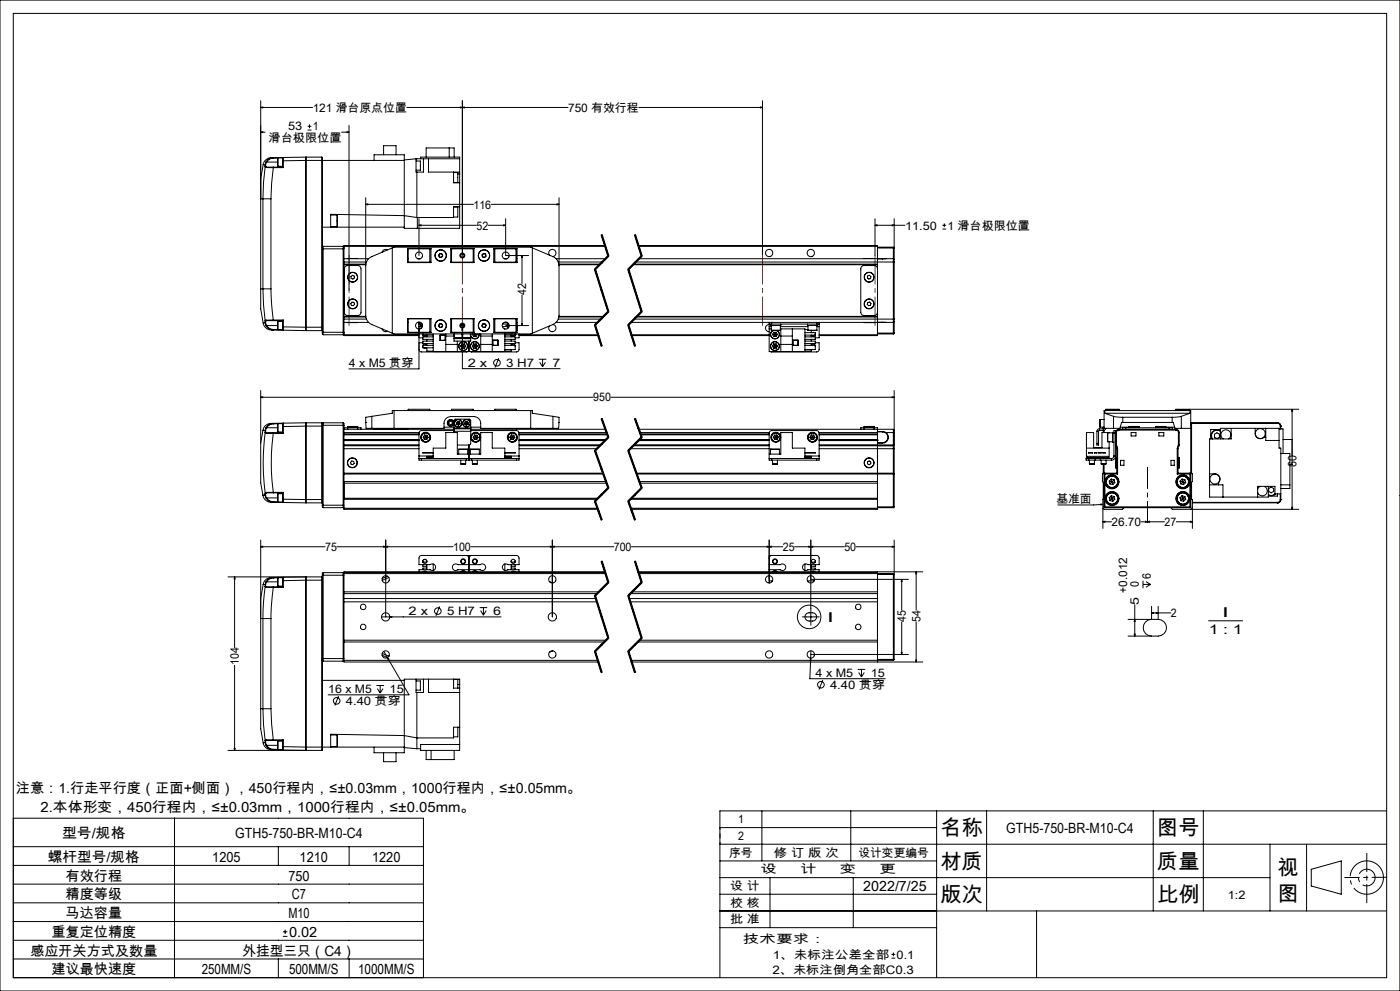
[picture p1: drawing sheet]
<svg xmlns="http://www.w3.org/2000/svg" width="420mm" height="297mm" viewBox="0 0 420 297" stroke-linecap="round" stroke-linejoin="round" font-family="sans-serif">
<defs><g id="words">
<g font-size="6.3">
<text x="282.1" y="250.3">名称</text>
<text x="347.1" y="250.3">图号</text>
<text x="282.1" y="260.3">材质</text>
<text x="347.1" y="260.3">质量</text>
<text x="383.3" y="262.1">视</text>
<text x="383.3" y="269.9">图</text>
<text x="282.1" y="270.3">版次</text>
<text x="347.1" y="270.3">比例</text>
</g>
<g font-size="4.2">
<text x="4.8" y="237.6">注意：1.行走平行度（正面+侧面），450行程内，≤±0.03mm，1000行程内，≤±0.05mm。</text>
<text x="12.2" y="243.3">2.本体形变，450行程内，≤±0.03mm，1000行程内，≤±0.05mm。</text>
<text x="18.6" y="251.3">型号/规格</text>
<text x="70.6" y="251.3">GTH5-750-BR-M10-C4</text>
<text x="301.9" y="249.5">GTH5-750-BR-M10-C4</text>
<text x="14.4" y="258.3">螺杆型号/规格</text>
<text x="19.7" y="263.9">有效行程</text>
<text x="63.7" y="258.3">1205</text>
<text x="86.5" y="263.9">750</text>
<text x="89.9" y="258.3">1210</text>
<text x="111.7" y="258.3">1220</text>
<text x="19.7" y="269.5">精度等级</text>
<text x="87.6" y="269.5">C7</text>
<text x="259" y="267">2022/7/25</text>
<text x="19.7" y="275.2">马达容量</text>
<text x="86.5" y="275.2">M10</text>
<text x="15.4" y="280.8">重复定位精度</text>
<text x="86.7" y="280.8">0.02</text>
<text x="9.1" y="286.4">感应开关方式及数量</text>
<text x="72.7" y="286.4">外挂型三只（C4）</text>
<text x="15.5" y="292">建议最快速度</text>
<text x="60.5" y="292">250MM/S</text>
<text x="86.7" y="292">500MM/S</text>
<text x="107.4" y="292">1000MM/S</text>
</g>
<g font-size="4.1">
<text x="366.7" y="184.9">I</text>
<text x="248.1" y="186.5">I</text>
<text x="362.6" y="190.1">1 : 1</text>
</g>
<g font-size="3.5">
<text x="93.8" y="33.5">121 滑台原点位置</text>
<text x="170.4" y="33.5">750 有效行程</text>
<text x="86.4" y="39.1">53</text>
<text x="93.8" y="39.1">1</text>
<text x="80.5" y="42.6">滑台极限位置</text>
<text x="142.1" y="62.5">116</text>
<text x="142.9" y="68.8">52</text>
<text x="271.5" y="68.8">11.50</text>
<text x="284.3" y="68.8">1 滑台极限位置</text>
<text x="157.9" y="88.5" transform="rotate(-90 157.9 88.5)">42</text>
<text x="104.7" y="110.1">4 x M5 贯穿</text>
<text x="140.3" y="110">2 x</text>
<text x="151.8" y="110">3 H7</text>
<text x="165.7" y="110">7</text>
<text x="178" y="120.3">950</text>
<text x="388.9" y="140.1" transform="rotate(-90 388.9 140.1)">60</text>
<text x="316.9" y="150.8">基准面</text>
<text x="333.5" y="157.6">26.70</text>
<text x="349.3" y="157.6">27</text>
<text x="97.6" y="165.1">75</text>
<text x="135.9" y="165.1">100</text>
<text x="184.2" y="165.1">700</text>
<text x="234.9" y="165.1">25</text>
<text x="253.3" y="165.1">50</text>
<text x="345.2" y="173.4" transform="rotate(-90 345.2 173.4)">6</text>
<text x="338.2" y="177.7" transform="rotate(-90 338.2 177.7)">+0.012</text>
<text x="341.7" y="175.9" transform="rotate(-90 341.7 175.9)">0</text>
<text x="122.6" y="184.4">2 x</text>
<text x="134.1" y="184.4">5 H7</text>
<text x="148" y="184.4">6</text>
<text x="341.7" y="181.2" transform="rotate(-90 341.7 181.2)">5</text>
<text x="351.3" y="184.9">2</text>
<text x="271.8" y="186.4" transform="rotate(-90 271.8 186.4)">45</text>
<text x="276.1" y="186.4" transform="rotate(-90 276.1 186.4)">54</text>
<text x="71.7" y="199.4" transform="rotate(-90 71.7 199.4)">104</text>
<text x="244.7" y="202.9">4 x M5</text>
<text x="261.3" y="202.9">15</text>
<text x="98.5" y="207.8">16 x M5</text>
<text x="116.9" y="207.8">15</text>
<text x="249" y="206.5">4.40 贯穿</text>
<text x="103.7" y="211.3">4.40 贯穿</text>
<text x="221.4" y="246.8">1</text>
<text x="221.4" y="251.8">2</text>
<text x="218.8" y="256.8">序号</text>
<text x="232.2" y="256.8">修 订 版 次</text>
<text x="257.5" y="256.8">设计变更编号</text>
<text x="228.2" y="261.8">设</text>
<text x="240.1" y="261.8">计</text>
<text x="252" y="261.8">变</text>
<text x="263.9" y="261.8">更</text>
<text x="219.1" y="266.7">设 计</text>
<text x="368.3" y="269.3">1:2</text>
<text x="219.1" y="271.7">校 核</text>
<text x="219.1" y="276.7">批 准</text>
<text x="222.9" y="282.7">技术要求：</text>
<text x="231.8" y="287.3">1、未标注公差全部 0.1</text>
<text x="231.7" y="291.8">2、未标注倒角全部C0.3</text>
</g>
</g></defs>
<g fill="none" stroke="#000" stroke-width=".3">
<path d="M0 0h420v297h-420zM4 4h412v289h-412zM78.2 39.6l.6-.1v.3zM78.2 32.2l.6-.1v.2zM78.2 32.2h15.6M78.2 30.2v56.4M78.2 39.6h1.3M92.3 39h1.1M92.3 37.8h1.1M92.9 37.3v1.1M102.5 39.6h2.2M104.1 39.5l.6 .1-.6 .2z"/>
<path d="M104.7 37.6v49.5M122.1 32.2h48.3M138.1 32.1l.6 .1-.6 .1zM138.7 32.2l.6-.1v.2zM138.7 30.2v46.4M191.6 32.2h37.1M228.1 32.1l.6 .1-.6 .1zM228.7 30.2v46.4M78.9 59.6h2.4M78.9 59.6v27M79 49.3l-.8 4.3v6h.7M79 49.3l.6 .1"/>
<path d="M79.6 49.9l-.5 4.7-.2 5M79.6 49.9l.2 .3M79.6 49.4v.5M79.7 49.8l.3 .3M79.7 49.8l-.1 .1M79.7 49.4v.4M79.7 49.4h-.1M79.8 50.2h2.2M79.8 48.5l-.2 .9M79.8 48.5l.2 .1M80 50.1h2M80 50.1l-.2 .1"/>
<path d="M80 48.6l-.3 .8M80 48.6h3.3M81.3 59.6v27M82 47.2h-.3a2.61 2.61 0 0 0-2.7 2.1M82 50.2l-.7 9.4M82 50.1v.1M82 47.2l-1.3 .4-.9 .9M82 47.2v.2M82 47.4l-.9 .2-1.1 1M82 50.2h2.9M82 50.1h2.8M83.3 47.4l.1 2.4"/>
<path d="M83.3 47.4h-1.3M83.4 47.3l-.1 .1M83.4 47.3v2.5M83.4 47.3h1.4M83.4 49.8h1.4M84.8 48.2h.1M84.8 47.3v.9M84.8 50.1l.1 .1M84.8 48.2v1.9M84.8 47.3h.1M84.9 47.2v1M84.9 47.2l6.8-.1v1"/>
<path d="M84.9 47.2l-.1 .1M84.9 48.2v2M84.9 47.2h-2.9M91.7 48.1v50M91.7 48.1l-6.8 .1M91.7 48.1h29.6M91.9 47.1v52M91.9 47.1l-.2 .1M91.9 47.1h4.7M96.6 47.1v52M96.6 47.1l.1 51M109.7 59.3v35.2a2.94 2.94 0 0 0 1.8 2.8l6.2 2.6"/>
<path d="M112.2 48.1v-1.7h9.1v22h16.6v-13.6M115.1 46.4v-2.7h3.7v2.7M124.8 48.3h1.3v2.7h-1.3M124.8 47.6v4h2.2v-4M124.8 47.6h13.1M124.8 47.6l-3.5 .3M125.1 51.6v13.6M126.2 47.6v-.5h11.7v5M127.8 47.1v-2.8h8.4v2.8M128.6 47.6v4h9.3M134.8 44.3v2.8M136.1 51.7h1.2v3h-1.2"/>
<path d="M136.1 51.6v3.2h1.8M137.3 52.1h.6M137.9 52.1v2.7M167.7 59.3l-.1 35.8a2.84 2.84 0 0 1-1.7 2.2M96.7 68.1h24.6M96.7 74.6h6.5M96.9 73.8v26.5M96.9 73.8h6M96.9 73.8l-.2 .3M99.2 67.9h1.9M99.2 64.4h1.9M101.1 64.4v3.5"/>
<path d="M102.9 73.8v26.5M102.9 73.8l.3 .3M103.2 74.1v.5M103.2 73.8v.3M103.2 74.6v25M103.2 77.5h7.4M103.2 79.3h6.5M103.2 73.8h78.4M103.2 78.5h6.7M103.2 79.2h6.5M104.2 77.5h3M109.7 61.2l.6-.1v.3z"/>
<path d="M109.7 61.2h32.3M116.3 74.9a1.12 1.12 0 0 0-1.7 .7M117.7 74.3l-6.2 2.6a2.94 2.94 0 0 0-1.8 2.8M117.7 74.3v25.6M117.7 74.3l.5-.2h41l.5 .2M122.3 77.5h.1M122.3 78.5l7 .1M122.3 74.5h7v4.2h-7zM125.1 65.2l-3.8-.6-22.1-.4v3.9M125.2 65.2v3.2M125.3 77.5h.9M125.7 67.5l.6-.1v.3z"/>
<path d="M125.7 67.5h17.2M125.7 65.5v11.1M128.9 74.6v4M129.3 74.6h-6.9v4.1M131.6 76.5l.3 .6M131.9 77.1h.6M131.9 76.1l-.3 .4M131.9 76.1h.6M132.5 76.1l.3 .5M132.8 76.6l-.3 .5M135.2 78.6h7M135.2 74.5h7v4.2h-7z"/>
<path d="M135.2 74.6h7M135.5 74.6v4M135.6 74.5l.1 .1M136.1 62.1h1.2v2.9h-1.2M137.9 61.9h-1.8v3.3h-11M142 74.6v4M144.7 76.4v.5M144.7 76.9l.6 .2M145.1 76l.6 .2M145.1 76l-.4 .4M145.7 76.2v.6M145.7 76.8l-.4 .3"/>
<path d="M146.5 67.5h5.2M147.4 61.2h20.3M148.1 74.6h6.8v4.1M148.1 74.5h7v4.2h-7zM148.4 74.6v4M151.1 67.4l.6 .1-.6 .2zM151.3 77.5h.9M151.7 65.5v11.1h6.9M154.8 74.6v4M154.9 77.5h.2M155.1 78.5l-7 .1M156.6 76.6l.1 .6h-.2z"/>
<path d="M156.6 76.6v8.3M159.7 74.3v25.6M159.7 74.3l6.2 2.6M164.8 76.4a1.09 1.09 0 0 1 .4-1.6 1.09 1.09 0 0 1 1.5 .7 1.09 1.09 0 0 1-.8 1.4M165.9 76.9a2.94 2.94 0 0 1 1.8 2.8M166.8 77.5h14.9M167.1 61.1l.6 .1-.6 .2zM167.5 78.5h13.2M167.7 79.3h12.3M167.7 79.3h12.2M167.7 79.2h12.4M180.3 70.4l2 6.4"/>
<path d="M180.5 70.4l2 6.3-4 4 4 12.7-4 4 2 6.3M180.7 70.3l1 3.2M181.5 73.6h-78.3v.2M181.7 73.5l1 3.2zM182.4 76.6l-4 4M182.6 76.8l-4 4M189.9 79.3h73.3M190 79.2h73.2M190.3 70.4l2 6.4M190.5 70.4l2 6.3-4 4 4 12.7-4 4 2 6.3M190.7 70.3l2 6.4M190.7 78.5h77.3"/>
<path d="M191.5 73.6h71.7v.2M191.6 73.8h71.6M191.7 77.5h73M192.4 76.6l-4 4M192.6 76.8l-4 4M259.3 77.5h2.9M262.5 67.5l.6-.1v.3zM262.5 67.5h9M262.5 65.5v11.1M263.2 77.5v1M263.2 77.6v.9M263.2 73.8v3.7"/>
<path d="M263.2 78.5v17.1M263.2 74.1h4.8M263.2 74.3h4.8M264.7 77.5h1.1M264.7 77.5v.1M265.8 77.5l-1.1 .1M265.8 77.5h2.2M267.7 67.4l.6 .1-.6 .2zM268 77.5v1M268 77.5l.3 .3M268 78.5h.3M268 74.1v.2"/>
<path d="M268 74.1l.3 .2h-.3M268 74.3v3.2M268 78.5v17.1M268.3 65.5v12.3M268.3 77.8v.7M268.3 78.5v17.1M282.7 68.6h1.1M282.7 67.5h1.1M283.3 67v1.1M78.2 86.6v6l.8 4.2M78.2 86.6h.7M78.9 86.6l.2 4.8 .5 4.8"/>
<path d="M78.9 86.6h2.4M79 96.8a2.69 2.69 0 0 0 3 2.1M79.6 96.2l.1 .1M79.6 96.2v.5M79.6 96.7l.1 .1M79.6 96.7l.2 .9M79.6 96.7l-.6 .1M79.7 96.8l.3 .8M79.7 96.3v.5M79.8 96l-.2 .2M79.8 96l.2 .1M79.8 97.6a2.56 2.56 0 0 0 2.2 1.3"/>
<path d="M80 96.1h2M80 96.1l-.3 .2M80 97.6h-.2M80 97.6l.5 .6 1.5 .6M80 97.6h3.3M81.3 86.6l.7 9.3M82 95.9l-2.2 .1M82 95.9v.2M82 98.8v.1M82 98.8h2.8M82 95.9h2.9M82 96.1h2.8"/>
<path d="M82 98.9l2.9 .1M83.3 96.3l.1 2.5zM83.4 96.3h1.4M84.8 98h.1M84.8 98.8l.1 .2M84.8 98v.8M84.8 98.8h.1M84.8 96.1v1.9M84.9 98v1M84.9 95.9l-.1 .2M84.9 95.9v2.1M84.9 98l6.8 .1"/>
<path d="M91.7 98.1v1l-6.8-.1M91.7 98.1h5M91.7 98.9l.2 .2M91.9 99.1h4.7M96.7 98.1v1.5M96.7 99.6v.5l.2 .2M96.7 99.6h6.5M96.7 98.9l-.1 .2M103.2 99.6v.5M103.2 94.9h6.5M103.2 96.6h7.4M103.2 94.8h6.5"/>
<path d="M103.2 95.6h6.7M103.2 95h6.5M103.5 80l.6-.4h3.2a.96 .96 0 0 1 1 1v13a.96 .96 0 0 1-1 1h-3a1.02 1.02 0 0 1-1-1v-13zM104.2 96.6h3M105.3 82.9l.4-.4 .6 .2v.6l-.4 .3-.6-.2zM105.6 90.6h.6l.2 .6-.4 .4-.6-.1-.2-.5zM114.6 98.6a1.12 1.12 0 0 0 1.7 .7M117.7 99.9l.5 .2h41l.5-.2M122.3 96.6h.1M122.3 95.5h7v4.2h-7zM122.3 95.6h.1M122.4 95.5v4.1h6.9"/>
<path d="M122.4 95.6h6.9M125.3 96.6h.9M125.7 98.6l.1 .6h-.2zM125.7 96.5v14.1h-21M126.2 97.1v.4h.6M126.4 97.5v.9M126.4 97.1h-.7v.8h.7M126.4 96.8v.3M126.4 97.1h.2M126.9 99.6v.1M128.9 95.6v4M131.6 97.6l.3 .5"/>
<path d="M131.9 97.1l-.3 .5M131.9 97.1h.6M132.5 97.1l.3 .4M132.5 98.1h-.6M132.8 97.5l-.3 .6M135.2 95.5h7v4.2h-7zM135.2 99.6h7M135.2 95.6h7M135.5 95.6v4M135.7 99.6l-.1 .1M136.2 99.6v.1M136.7 99.6v.1"/>
<path d="M138.2 97.5h1M138.5 97.1h.4M138.7 98.3l.2 .6h-.4zM138.7 96.8v13.7h29.3M140.7 99.6v.1M141.2 99.6h.1M142 95.6v4M142 99.7h.1M144.6 97.7l.4 .4M144.8 97.2l-.2 .5M145.4 97l.4 .4M145.4 97l-.6 .2"/>
<path d="M145.6 98l-.6 .1M145.8 97.4l-.2 .6M148.1 95.5h7v4.2h-7zM148.1 95.6h6.8M148.4 95.6v4M150.7 97.9h1.7M150.7 97.1h1.9M151.3 96.6h.9M151.4 98.6h.1M151.4 99.6v.1M151.7 97.6h6.9M152.2 97.1v.4h.6"/>
<path d="M152.4 97.5v.9M153.4 99.6v.1M153.6 99.7h.7M154.6 99.7h.1M154.8 95.6v4M154.9 97.5h.2M155 99h.1M154.9 96.6h.2M154.9 97.1h.2M154.9 95.5v4.1h-6.8M154.9 95.6h.2M155 97.9h.1"/>
<path d="M155 97.5v1.5M156.5 97h.2l-.1 .6zM156.6 88.5v9.1M165.9 97.3a1.09 1.09 0 0 1 .8 1.4 1.09 1.09 0 0 1-1.5 .6 1.09 1.09 0 0 1-.4-1.6M165.9 97.3l-6.2 2.6M166.8 96.6h12.5M167.5 95.6h12.8M167.7 94.9h13.3M167.7 94.8h13.4M167.7 95h13.2M178.3 80.8l4 12.7M178.3 97.5l2 6.3"/>
<path d="M178.7 80.7l4 12.6M178.7 97.3l2 6.4M182.4 93.3l-4 4M182.6 93.5l-4 4M188.3 80.8l4 12.7M188.3 97.5l2 6.3M188.7 80.7l4 12.6M188.7 97.3l2 6.4M189.3 96.6h41.5M190.3 95.6h77.7M190.9 95h72.3M191 94.9h72.2"/>
<path d="M191.1 94.8h72.1M192.4 93.3l-4 4M192.6 93.5l-4 4M230.8 97.2a1.09 1.09 0 0 0-1.2 1.1 1.09 1.09 0 0 0 1.2 1.1M230.8 97.1h.7M230.8 96.6h.7M230.8 97.1v.8M230.8 96.6v.5M230.8 97.9v7.5h10.7v-6.8h-7.4M230.8 98.6h.6M230.8 97.9h.6M231.2 97.1v.4h3v-.4"/>
<path d="M231.4 99h2.7M231.4 97.5v1.5M231.5 96.6v.5M231.5 96.6h13.5M231.5 97.1h13.5M231.9 99l-.7 .8-.1 .4M232 99l-.5 .4-.3 .8M232.1 99.6h.8M232.1 99.6l-.4 .6M232.1 99.6l.8 1.3M232.9 99.6l.3 .6M232.9 99.6l-.8 1.3"/>
<path d="M233 99a1.3 1.3 0 0 1 .2 2.3 1.3 1.3 0 0 1-2-1.1M233.1 99a1.36 1.36 0 0 1 .1 2.4 1.36 1.36 0 0 1-2.1-1.2M234.1 97.5v1.5M234.1 97.9h8.3M234.2 98.6v6.8M237.7 98.6v6.8M241.5 99.7h3.1v.7M241.5 98.7h.9M242.3 97.1v.4h3v-.4M242.4 99h.1M242.4 99h2.7M242.4 97.5v1.5"/>
<path d="M243.4 99v.7M243.7 99.7h.6M245 97.1h.7M245 96.6v.5M245.1 99h-2.7M245.1 97.5v1.5M245.1 97.9h.6M245.7 97.1v.8M245.7 96.6v.5M245.7 97.9v3.3h-1.1M259.3 96.6h2.9M260.3 82.7l.5-.2 .5 .4-.1 .5-.5 .2-.5-.3z"/>
<path d="M260.3 90.7l.6-.2 .4 .4-.2 .6-.5 .1-.4-.4zM263.2 80.6a.96 .96 0 0 0-.9-1h-3.1a.96 .96 0 0 0-1 1v13a.96 .96 0 0 0 1 1h3.1a.96 .96 0 0 0 .9-1M263.2 95.6v1M263.2 96.6v3.7M263.2 99.8h4.8M264.7 96.6h-19.7M264.7 96.6h1.1M264.7 96.6h.1M265.8 96.6h2.2M268 95.6h.3M268 95.6v1M268 99.8h.3"/>
<path d="M268 99.8v.3M268 96.6v3.2M268.3 95.6v.8M268.3 96.4l-.3 .2M268.3 99.8l-.3 .3M268.3 96.4v3.4M78.2 119.1l.6-.2v.3zM78.2 117v15.7M78.2 119.1h99.8M96.9 100.3h6M103.2 100.3v.3h22.5M103.2 100.1v.2"/>
<path d="M103.2 100.3h22.5M103.2 100.1l-.3 .2M125.7 104.7l.2 .6 .4 .2 14-.1M125.7 101.2h1.2M125.7 102.7h1.2M126.8 100.3h.1M126.9 100.4a.61 .61 0 0 0 .5 .5 .61 .61 0 0 0 .6-.5l.1 .6M126.9 100.1v.3zM126.9 103.5v.7h3.1M126.9 103.5h3.1M126.9 100.4h3.1M126.9 103.5v.4"/>
<path d="M126.9 100.6h1.1M127.1 104.2h.7M128.1 103l-.1 .5-.5-.4-.6 .4M128.1 101.7v.5M128.1 104.2v1h1.9M130 100.1v5.3h21.4v-5.3M130 101h-3.1v.7h3.1M130 102.2h-3.1v.8h3.1M132 100.4h1.6v1.6h-1.6zM133.6 100.5h-1.6v1.5M133.7 100.1v5.3M133.7 103.2h3.5"/>
<path d="M133.7 100.7h2.5M136.2 100.1v.2M136.2 101.5v.7h5v-.7M136.2 100.3v1.2M136.2 100.3h.1M136.2 101.5h5M136.3 101.3h2.3M136.3 100.1v1.2M137.2 102.2v3.2M138.2 103.7h1.5M138.2 103.7l.4 .7M138.6 103.1h.7"/>
<path d="M138.6 103.1l-.4 .6M138.6 104.4h.7M138.6 103.1l.4 .6M138.6 100.3h.2M138.6 100.1v1.2M138.8 101.3h2.3M138.8 100.1v1.2M139 103.7l-.4 .7M139 103.7l.3 .7M139.3 103.1l.4 .6M139.3 103.1l-.3 .6M139.7 103.7l-.4 .7"/>
<path d="M140.7 102.2v3.2M141.1 100.1v1.2M141.1 100.3h.1M141.2 100.1v.2M141.2 100.6a1.32 1.32 0 0 0 1.5 .9 1.32 1.32 0 0 0 1.1-1.4 1.34 1.34 0 0 1-1 1.4 1.34 1.34 0 0 1-1.6-.8M141.2 100.3v1.2M141.7 100.2h1.5M141.7 103.7h1.5M141.7 100.2l.4 .7M141.7 103.7l.4 .7M141.8 100.1l-.1 .1M142.1 103.1h.7"/>
<path d="M142.1 104.4h.7M142.1 100.9h.7M142.1 103.1l-.4 .6M142.1 103.1l.4 .6M142.4 100.1l.1 .1M142.5 100.2l.3 .7M142.5 100.2l-.4 .7M142.5 103.7l-.4 .7M142.5 103.7l.3 .7M142.5 100.1v.1M142.8 103.1l.4 .6M142.8 103.1l-.3 .6"/>
<path d="M143.1 100.1l.1 .1M143.2 100.2l-.4 .7M143.2 103.7l-.4 .7M144.2 100.1v5.3M144.2 103.2h3.5M144.2 100.7h3.5M147.7 100.1v5.3M147.8 101.9h1.6v1.6h-1.6zM147.8 102h1.6M149.6 107.3l-1.1 2.8M151.4 101h3.2v.7h-3.2M151.4 102.2h3.2v.8h-3.2"/>
<path d="M151.4 103.5h3.2M151.4 100.4h3.2M153.4 103v.5a.66 .66 0 0 1 .6-.4 .66 .66 0 0 1 .6 .4M153.4 101.7v.5M153.4 104.8v.4h-2M153.4 100.6h1.1M154.6 100.4a.64 .64 0 0 1-.6 .5 .64 .64 0 0 1-.6-.5v.6M154.6 100.1v.3zM154.6 103.5v.4M154.6 102.7h1.1v2l-.1 .5-.5 .3-14-.1M154.6 100.3h.1M154.6 103.5v1.3h-3.2"/>
<path d="M155.7 100.1v1.1h-1.1M155.7 100.6h23.8M155.7 100.3h23.7M161.6 107.7h2.3M161.9 108.6l.9 1.3M162.8 107.7v2.2M163.6 108.6l-.8 1.3M183.3 119.1h85M189.4 100.3h41.4M189.5 100.6h41.3M231.7 100.2l.4 .7M231.7 100.2h1.5"/>
<path d="M231.7 103.7l.4 .7M232.1 103.1h.7M232.1 103.1l-.4 .6M232.1 103.1l.4 .6M232.5 103.7h.7M232.5 103.7h-.8M232.5 103.7l.4 .6M232.5 103.7l-.4 .7M232.8 103.1l.4 .6M232.8 103.1l-.3 .6M232.9 100.9h-.8M232.9 104.3l-.8 .1"/>
<path d="M233.2 100.2l-.3 .7M233.2 103.7l-.3 .6M234.2 103.2h3.5M234.2 100.7h3.5M237.8 101.9h1.6v1.6h-1.6zM239.4 102h-1.5v1.5M241.5 101h3.1v.7h-3.1M241.5 102.2h3.1v.8h-3.1M241.5 103.5h3.1M241.5 100.4h3.1M243.4 100.4v.6M243.4 101.7v.5"/>
<path d="M243.4 103v.5M243.4 104.8v.4h-1.9M243.4 100.4a.61 .61 0 0 0 .6 .5 .61 .61 0 0 0 .6-.5M243.4 103.5l.6-.4 .6 .4M243.5 100.6h1M244.6 100v.4M244.6 103.5v.4M244.6 102.7h1.1v2l-.2 .6-.4 .2-14-.1M244.6 103.5v1.3h-3.1M244.6 100.3h.1M245.7 100.3h17.5M263.2 100.3v.3h-17.5"/>
<path d="M263.2 100.1h4.8M267.7 118.9l.6 .2-.6 .1zM268.3 117v16.3M78.2 132.7v12l.7 3.7M78.9 129h.1M78.9 129l.7 .1M78.9 129l-.7 3.7M79.6 129.6a71.1 71.1 0 0 0 0 18.2M79.6 129.6l.2 .3M79.6 129.1v.5M79.7 129.5l.3 .2M79.7 129.5l-.1 .1"/>
<path d="M79.7 129v.5M79.7 129l-.1 .1M79.8 129.9h2.2M79.8 128.1l-.2 1M79.8 128.1l.2 .1M80 129.7h2M80 129.7l-.2 .2M80 128.2l-.3 .8M80 128.2h3.3M82 126.9h-.3a2.52 2.52 0 0 0-2.8 2.1M82 129.9a65.7 65.7 0 0 0 0 17.7M82 129.7v.2"/>
<path d="M82 126.9a2.6 2.6 0 0 0-2.2 1.2M82 126.9v.1M82 127l-.9 .2-1.1 1M82 129.9h2.9M82 129.7h2.8M83.3 127h-1.3M83.4 127v2.5M83.4 129.5h1.4M83.4 127h1.4M84.8 127.8h.1M84.8 127v.8M84.8 129.7l.1 .2"/>
<path d="M84.8 127h.1M84.8 127.8v1.9M84.9 126.8v1M84.9 126.8l6.8-.1v1M84.9 126.8l-.1 .2M84.9 127.8v2.1M84.9 126.8l-2.9 .1M91.7 127.7l-6.8 .1M91.7 127.7v22M91.7 127.7h5M91.9 126.7v24M91.9 126.7l-.2 .2"/>
<path d="M91.9 126.7h4.7M96.6 126.7l.1 .3M96.6 126.7v24M96.7 127v.5M96.7 127.5h6.5M96.7 127.5v23.9M96.9 126.7v25.4M96.9 126.7h6M96.9 126.7l-.2 .3M102.9 126.7v25.4M102.9 126.7l.3 .3v.5M103.2 128.7h33"/>
<path d="M103.2 130.2h22.5M103.2 131.9h22.5M103.2 130.3h22.5M103.2 131.8h22.5M103.2 129.6h22.5M103.2 134.5h22.5M103.2 130.1h22.5M103.2 132h22.5M103.2 133.3h22.5M103.2 133.6h22.5M103.2 127.5v14.3M103.3 128.7v-.5h5v.5"/>
<path d="M104.3 127.9h3M104.3 127.9v.8M104.4 128.2h2.8M105.6 138.1l.5 .2 .2 .6-.5 .4-.5-.2-.1-.5zM107.3 127.9v.8M109.7 126.6l.1 1.8h1.7M109.7 126.6h.1M111.5 128.4h21.7a3.4 3.4 0 0 1 .6-3l1.4-.6h7a2.05 2.05 0 0 1 2 2.1v1.5h21.7M111.5 124.8l-1.8 .3v1.5M111.5 124.8l6.2-.9v-.9h42v.9l6.2 .9M111.5 124.8v3.6M112.2 128.7h9.1"/>
<path d="M118.2 123v5.4M122.4 123v-.3h6.5v.3M122.4 128.4v.2l-.6 .1M125.7 137.4h.7M125.7 137.4v.5h.7M125.7 136.7v.7M125.7 136.7h4.3M126.4 137.4h13.5M126.4 137.9h13.5M126.4 137.4v.5M127 131l.3 .7M127 131l.7 .1"/>
<path d="M127.3 131.7h.7M127.4 130.4l.7 .1M127.4 130.4l-.4 .6M127.4 130.4l.6 1.3M127.7 131.1h.7M127.7 131.1l-.4 .6M128.1 130.5l.3 .6M128.1 130.5l-.4 .6M128.4 131.1l-.4 .6M130 137.4v-3.1h3.7v-4.7h3.5v6.5h7v-6.5h3.5v4.7h3.7v3.1M130 136.8h-1.9v.3h1.9M130 135.6h-3.1l3.1 .2"/>
<path d="M133.2 128h3M135.5 123v-.3h6.5v.3M136.2 128.5v.8M136.2 128.3v.2M136.2 128.3v-2.3l.4-.4 4.4 .1 .2 .4v2.2M136.2 129l-10.2 .2-.3 .6v6.9M136.2 128.5h5M136.2 129.3h5M136.2 129.3v.3M136.2 128.3h5M136.9 126.7l.1 .5M136.9 126.7l.5 .2"/>
<path d="M137 127.2l.5 .2M137.2 133.4h3.5M137.3 126.3l-.4 .4M137.3 126.3l.6 .2M137.3 126.3l.2 1.1M137.4 126.9l.6 .2M137.4 126.9l-.4 .3M137.7 134.6h.1M137.6 134.7h2.7M137.6 134.7v1.4M137.7 134.6l2.6 .1M137.9 126.5l.1 .6"/>
<path d="M137.9 126.5l-.5 .4M138 127.1l-.5 .3M138.2 139h1.5M138.2 137.9v1.1M139.4 127.1l.4 .3M139.5 126.5l-.1 .6M139.5 126.5l.4 .4M139.7 137.9v1.1M139.9 137.4h1.6M139.9 137.9h.8M139.9 126.9l-.5 .2M139.9 126.9l.5 .3"/>
<path d="M139.9 137.4v.5M140.1 126.3l.4 .4M140.1 126.3l-.6 .2M140.1 126.3l-.3 1.1M140.3 134.7v1.4M140.4 127.2l-.6 .2M140.5 126.7l-.1 .5M140.5 126.7l-.6 .2M140.7 137.9h.8M140.7 133.4v4.5M141.1 134.7h2.7M141.1 134.7v1.4"/>
<path d="M141.2 128.5v.8M141.2 129.3v3.6l-.5 .5M141.2 128.3v.2M141.2 129.1l14.2 .1 .3 .6v6.9M141.2 128.7h40.4M141.2 128h3M141.5 137.4h13.4M141.5 137.9h13.4M141.5 137.4v.5M141.7 139h1.5M141.7 137.9v1.1M142 131l.3 .7"/>
<path d="M142 131l.7 .1M142.3 131.7h.7M142.4 130.4l.7 .1M142.4 130.4l-.4 .6M142.4 130.4l.6 1.3M142.7 131.1h.7M142.7 131.1l-.4 .6M143.1 130.5l.3 .6M143.1 130.5l-.4 .6M143.2 137.9v1.1M143.4 131.1l-.4 .6M143.8 134.6l-2.7 .1"/>
<path d="M143.8 134.7h.1M143.8 134.7v1.4M148.4 123v-.3h6.4l.1 .3M151.4 136.8h2v.3h-2M151.4 135.6h3.2l-3.2 .2M151.4 136.7h4.3M153 131l.3 .7M153 131l.7 .1M153.3 131.7h.7M153.4 130.4l.7 .1M153.4 130.4l-.4 .6M153.4 130.4l.6 1.3"/>
<path d="M153.7 131.1h.7M153.7 131.1l-.4 .6M154.1 130.5l.3 .6M154.1 130.5l-.4 .6M154.4 131.1l-.4 .6M154.9 137.4h.8M154.9 128.4v.3M154.9 137.4v.5M155.7 129.6h26.3M155.7 137.4v.5h-.8M155.7 136.7v.7M155.7 130.2h26.5"/>
<path d="M155.7 131.9h25.9M155.7 130.3h26.5M155.7 131.8h26.1M155.7 134.5h23.4M155.7 130.1h26.4M155.7 132h25.8M155.7 133.3h24.5M155.7 133.6h24.3M159.2 123v5.4M165.9 124.8l1.8 .3v1.5M165.9 124.8v3.6M167.7 126.6l-.1 1.8h-1.7"/>
<path d="M167.7 126.6h.1M178.3 135.1l4 11.2M178.7 135l4 11.2M180.3 125.5l2 5.6M180.5 125.5l2 5.6-4 4 4 11.1-4 4 2 5.6M180.7 125.4l1 2.8M181.7 128.2l1 2.8zM182.4 130.9l-4 4M182.6 131.2l-4 4M188.3 135.1l4 11.2M188.7 135l4 11.2M189.1 134.5h41.7"/>
<path d="M189.9 133.6h40.9M190.2 133.3h40.6M190.3 125.5l2 5.6M190.5 125.5l2 5.6-4 4 4 11.1-4 4 2 5.6M190.7 125.4l2 5.6M191.5 132h39.3M191.6 128.7h76.4M191.6 131.9h39.2M191.7 131.8h39.1M192 129.6h38.8M192.1 130.1h38.7M192.2 130.2h38.6"/>
<path d="M192.2 130.3h38.6M192.4 130.9l-4 4M192.6 131.2l-4 4M230.8 137.4h.7M230.8 136.1h3.4v-6.5h3.5v4.7h3.8v3.1M231.2 134.6h.1M231.1 134.7h.1M231.1 134.7h2.7M231.1 134.7v1.4M231.2 134.6l2.6 .1M231.5 137.4h13.5M231.5 137.4v.5"/>
<path d="M231.5 137.9h13.5M231.7 139h1.5M231.7 137.9v1.1M232 131.1l.4 .6M232.3 130.4l-.3 .7M232.3 130.4l.4 .7M232.7 131.1l-.3 .6M232.7 131.1l.5 .6M233.1 130.4h-.8M233.1 130.4l.4 .6M233.1 130.4l-.4 .7M233.2 131.7h-.8"/>
<path d="M233.2 137.9v1.1M233.5 131l-.3 .7M233.5 131l-1.5 .1M233.8 134.7v1.4M241.5 136.8h1.9v.3h-1.9M241.5 135.6h3.1l-3.1 .2M241.5 136.7h4.2M243 131.1l.3 .6M243 131.1h1.5M243.3 131.7h.8M243.4 130.4h.7M243.4 130.4l-.4 .7"/>
<path d="M243.4 130.4l.7 1.3M244.1 130.4l.4 .7M244.1 130.4l-.8 1.3M244.5 131.1l-.4 .6M245 137.4h.7M245 137.4v.5M245.7 129.6h17.5M245.7 130.1h17.5l-17.5 .1M245.7 133.3h17.5v.3M245.7 136.7v-6.9l-.4-.7-13.8-.1-.4 .2-.3 .5v8.2h.7M245.7 137.4v.5h-.7M245.7 136.7v.7"/>
<path d="M245.7 131.9h17.5M245.7 130.3h17.5M245.7 131.8h17.5M245.7 134.5h22.3M245.7 132h17.5M245.7 133.6h17.5M258.2 128.7v-.5h5v.5M259.2 127.9h3.1M259.2 127.9v.8M259.3 128.2h2.8M260.2 138.4l.5-.3 .5 .3v.6l-.5 .3-.5-.3zM262.3 127.9v.8"/>
<path d="M263.2 134.5v18.1h-73.9M263.2 128.7v.9M263.2 131.9v.1M263.2 133.6v.9M263.2 131.9h.1M263.2 128.7v.6h1.5M263.2 133.3v.3M263.2 129.6v2.3M263.2 132v1.3M263.2 133.3h4.8M263.2 133.6h4.8M263.2 132.8h1.5"/>
<path d="M263.2 132.7h1.5M263.2 129.4h1.5M264.7 129.3l1.1 .3M264.7 129.4a1.62 1.62 0 0 1 1.7 1.7 1.62 1.62 0 0 1-1.7 1.6M264.7 129.3v.1M264.7 132.7v.1M265.8 129.6a1.76 1.76 0 0 1 .6 2 1.76 1.76 0 0 1-1.7 1.2M265.8 129.6h2.2M268 128.7v.9M268 128.7l.3 .2v.7h-.3M268 133.3v.3M268 133.3h.3"/>
<path d="M268 133.6v.9M268 134.5h.3M268 129.6v3.7M268 134.5v7.3M268.3 133.5l-.3 .1M268.3 133.3v.2M268.3 133.5v1M268.3 134.5v17.4M325.9 134.3h6.8M326.1 136.8h6.5v.3h-6.5zM326.6 137.4h-.8v.5h.8M326.6 137.4h6.8"/>
<path d="M326.6 135.6l1.2 .2zM326.6 137.9h2M326.6 137.4v.5M326.8 139h1.5M326.8 137.9v1.1M328.3 135.6l.8 .2zM328.3 137.9v1.1M328.6 137.9h1.5M328.6 137.4v.5M329.1 132.9v.5h.5v-.5M329.1 129.3h.5M329.1 132.9h.5"/>
<path d="M329.1 129.3v3.6M329.6 129.3v3.6M329.6 135.6l.7 .2zM329.8 128.5l-.4 .1-.3 .7M329.8 129l-.2 .3M329.8 128.5v.5M330 125.8v2.2M330 125.8h.1M330 125.7v.1M330 125.7v2.3M330 128h1.2M330 125.7h1.2"/>
<path d="M330.1 137.9h3.3M330.1 137.4v.5M330.3 139h1.5M330.3 137.9v1.1M330.9 135.6l.7 .2zM331 128v1.6M331 139.1v2.7M331.2 128.3l-.2 .2h-1.2M331.2 129v.6M331.2 139.1v2.7M331.4 123.9h25.6M331.4 123.9l2.6 .9"/>
<path d="M331.4 123v.9M331.7 128.4l-.6 .6h-1.3M331.7 123v-.3h4v.3M331.7 122.8h4M331.8 137.9v1.1M332.3 129.7v2.7M332.3 129.7h1.5M332.3 132.4h1.5M332.7 129.7l-2.1-.1v4.6h-2.5v-4.6h-2.2v7.8M332.7 132.4v5M333.4 137.4v.5M334 124.8l2.8 .3"/>
<path d="M334 128.4h-2.8v-5.4h26v18.8M334 124.8v3.6M334.2 129.6h-.4v3h.4M334.2 136.7l-.2 .5-.6 .2M334.2 136.7h.5M334.2 129.8h.5M334.2 129.8v6.9M334.7 129.6v-.6h-.5v.8M334.7 136.7a1.21 1.21 0 0 1-1.3 1.2M334.7 129.6h.2M334.7 129.6v7.1M334.7 137.2v3"/>
<path d="M334.7 137.2h.3M334.8 133.6l.2 .9M334.9 133.3l.1 .2M334.9 133.3h-.2l.1 .3M334.9 129.6v3.7M335 137.2v.1M335 133.5l.3 1M335 133.5l-.2 .1M335 137.2v3M335 134.5h.3M335 134.5v7.3M335.3 134.5v7.6"/>
<path d="M335.7 128.9l-.6 .2-.2 .5M335.7 128.7v.2M335.7 128.7a.96 .96 0 0 0-1 .9M335.7 128.7h17.1M335.7 128.9h17.1M336.1 128h2.6M336.2 138h1v1.4h-1zM336.8 126.6h-.3l-.5 1.8h-2M336.8 125.1h14.8M336.8 125.1v1.5M336.8 126.6h14.8M337.7 128.2h-1v.5"/>
<path d="M337.7 128.2h13M337.7 128.2v.5M338.7 127.9h3M338.7 128.1l.1 .1M338.7 128.1h3M338.7 127.9v.2M339.3 129.6h1.5v1.1h-1.5zM341.7 128.1v.1M341.7 127.9v.2M346.7 128.1l.1 .1M346.7 127.9h3M346.7 128.1h3"/>
<path d="M346.7 127.9v.2M347.7 129.6h1.4v1.1h-1.4zM349.7 128.1l-.1 .1M349.7 128h2.7M349.7 127.9v.2M350.7 128.2h1v.5M350.7 128.2v.5M351.3 138h1v1.4h-1zM351.6 126.6h.4l.5 1.8h1.9M351.6 125.1v1.5M352.7 122.8h4M352.8 128.9l.5 .2 .2 .5"/>
<path d="M352.8 128.7v.2M352.8 128.7a.96 .96 0 0 1 1 .9M353.2 134.5h.2M353.2 134.5v7.6M353.4 134.5v7.3M353.5 133.5l-.3 1M353.5 133.5l.2 .1M353.5 137.2l-.1 .1M353.5 133.3v.2M353.5 133.3h.3M353.5 129.6h.3M353.5 137.2v3"/>
<path d="M353.5 137.2h.3M353.5 129.6v3.7M353.7 133.6l-.3 .9M353.8 137.2v3M353.8 133.3l-.1 .3M353.8 129.6v3.7M354.4 124.8l-2.8 .3M354.4 128.4h2.8M354.4 124.8v3.6M356.7 122.7v.3M357 123.9l-2.6 .9M357 123v.9"/>
<path d="M357.2 126.9l.3 .6M357.2 126.7h26M357.2 127.5h.3M357.2 126.9h26M357.5 127.5v14.3M364.3 130.1l.8-.4 .7 .4v.9l-.7 .4-.8-.4zM366.1 129.1a1.75 1.75 0 0 0-2.2 .2 1.75 1.75 0 0 0-.3 2.2M366.1 129.3a1.65 1.65 0 0 0-2.1 .1 1.65 1.65 0 0 0-.2 2.1M366.1 131.5v-3.1h17.6v5.9h.5v15.4M366.1 128.7h-2.9v2.8M367 131.5a1.5 1.5 0 0 1-.4-2.2 1.5 1.5 0 0 1 2.3 0 1.5 1.5 0 0 1-.3 2.2M369.4 128.4v3.1h-6.5v17.5h17.6v-3.2"/>
<path d="M376.6 128.4v1.6a1.53 1.53 0 0 0 .9 1.4 1.53 1.53 0 0 0 1.7-.3h.5M379.7 128.4v3.6h4M383.2 126.7h.1M383.2 126.7a1.02 1.02 0 0 1 1 1M383.2 126.9a.84 .84 0 0 1 .9 .8M383.2 126.7v.2M383.7 128.5h1.2v7.4M384.1 127.7h.1M384.1 127.7v.8M384.2 127.7h.1M384.2 127.7v.8M384.2 135.9h2.8v10.5h-2.8"/>
<path d="M384.9 131.7h2.7M387.6 122.7v16.6h-.6M387.6 122.7l.2 .6h-.3zM389.6 122.7h-36.9v.3M78.9 148.4a2.71 2.71 0 0 0 3.1 2.1M78.9 148.4h.1M79.6 147.8l.1 .1M79.6 147.8v.5M79.6 148.3l.1 .1M79.6 148.3l.2 1M79.6 148.3l-.7 .1M79.7 148.4l.3 .8"/>
<path d="M79.7 147.9v.5M79.8 147.6h2.2M79.8 147.6l-.2 .2M79.8 147.6l.2 .1M79.8 149.3a2.46 2.46 0 0 0 2.2 1.2M80 147.7h2M80 147.7l-.3 .2M80 149.2l-.2 .1M80 149.2l1.2 1 .8 .2M80 149.2h3.3M82 147.6v.1M82 150.4v.1"/>
<path d="M82 147.6h2.9M82 147.7h2.8M82 150.5l2.9 .1M82 150.4h1.3M83.4 148v2.5M83.4 148h1.4M83.4 150.5h1.4M84.8 149.6v.9M84.8 149.6h.1M84.8 150.5l.1 .1M84.8 150.5h.1M84.8 147.7v1.9"/>
<path d="M84.9 149.6v1M84.9 147.6l-.1 .1M84.9 147.6v2M84.9 149.6l6.8 .1M91.7 149.7v1l-6.8-.1M91.7 149.7h5M91.7 150.6l.2 .1M91.9 150.7h4.7M96.7 151.4v.5l.2 .2M96.7 150.6l-.1 .1M96.7 151.4h6.5M96.9 152.1h6"/>
<path d="M103.2 141.8v.3M103.2 142.1v10.5h76.2M103.2 142.1h77.8M103.2 144.3h78.6M103.2 144.8h78.8M103.2 141.8h77.7M103.2 149.6h75.9M103.2 152.3h76M103.2 149.3h76.2M103.2 151.9l-.3 .2M178.3 150.3l2 5.6M178.7 150.2l2 5.6"/>
<path d="M182.4 146.1l-4 4M182.6 146.4l-4 4M188.3 150.3l2 5.6M188.7 150.2l2 5.6M189.1 149.6h74.1M189.2 152.3h74M189.4 149.3h73.8M190.9 141.8h77.1M191 142.1h77M191.8 144.3h71.4M192 144.8h71.2M192.4 146.1l-4 4"/>
<path d="M192.6 146.4l-4 4M263.2 151.9h4.8M263.2 152.1h4.8M268 141.8l.3 .3h-.3M268 151.9h.3M268 141.8v.3M268 151.9v.2M268 142.1v9.8M268.3 151.9l-.3 .2M330.3 151.1l.6 .1-.6 .1zM330.9 151.2l-13.5 .1M330.9 156.4l.6-.2v.3z"/>
<path d="M330.9 156.4h2.6M331 141.8l-.3 .2v2.3l.5 .5M331 141.8h4M331 144.6v5M331.2 151.9l.3 .2M331.2 151.9h.3M331.2 142.1h.3M331.2 142.1l.2-.3 .1 .3M331.2 149.3l-.3 .3v8.8M331.2 142.1v9.8M331.5 151.9v.2M331.5 142.1h3.8"/>
<path d="M331.5 151.9h25.5M331.5 152.1h25.5M331.5 142.1v9.8M332.8 149.2l.2 .8M332.8 149.2l.8 .2M332.8 144.2l.2 .8M332.8 144.2l.8 .2M333 150l.8 .2M333 145l.8 .2M333.4 148.6l.8 .2M333.4 148.6l-.6 .6M333.4 148.6l.2 .8"/>
<path d="M333.4 143.6l.8 .2M333.4 143.6l-.6 .6M333.4 143.6l.2 .8M333.6 149.4l-.6 .6M333.6 149.4l.8 .2M333.6 149.4l.2 .8M333.6 144.4l.8 .2M333.6 144.4l.2 .8M334.2 148.8l.2 .8M334.2 148.8l-.6 .6M334.2 143.8l.2 .8M334.2 143.8l-1.2 1.2"/>
<path d="M334.4 149.6l-.6 .6M334.4 144.6l-.6 .6M334.7 140.2h.3M335 140.1v.1M335 141.8l.3 .3M337.2 152.1l-.5 .5h-5.5l-.3-.3M342.3 156.4h7M343.6 156.2l.6 .2-.6 .1zM344.2 156.4l.6-.2v.3zM351.2 152.1l.5 .5h37.9M352.9 156.4h4.8M353.2 142.1h3.8"/>
<path d="M353.4 140.1l.1 .1M353.4 141.8l-.2 .3M353.4 141.8h4.1M353.5 140.2h.3M354 149.2l.3 .8M354 149.2l1.7 .4M354 144.2l.3 .8M354 144.2l1.7 .4M354.3 150l.8 .2M354.3 145l.8 .2M354.6 148.6l.9 .2M354.6 148.6l-.6 .6"/>
<path d="M354.6 148.6l.3 .8M354.6 143.6l.9 .2M354.6 143.6l-.6 .6M354.6 143.6l.3 .8M354.9 149.4l-.6 .6M354.9 149.4l.2 .8M354.9 144.4l.2 .8M354.9 144.4l-.6 .6M355.5 148.8l.2 .8M355.5 148.8l-.6 .6M355.5 143.8l.2 .8M355.5 143.8l-.6 .6"/>
<path d="M355.7 149.6l-.6 .6M355.7 144.6l-.6 .6M357 151.9v.2M357 151.9h.2M357 142.1h.2M357 142.1v-.3l.2 .3M357 142.1v9.8M357.1 156.2l.6 .2-.6 .1zM357.2 151.9l-.2 .2M357.2 149.3l.5 .5v8.6M357.2 142.1v9.8M357.5 141.8l.2 .2v2.3l-.5 .5"/>
<path d="M357.5 144.6v5M357.7 150.7h25.5M357.7 152.1l-.5 .5M357.7 150.6h25.5M362.9 142h1.6M362.9 145.3h4v3.7M364.5 142a1.54 1.54 0 0 1 1.4 1 1.54 1.54 0 0 1-.3 1.6v.7M378 145.8l-.7 .8M379.3 145.8a1.49 1.49 0 0 1 .4 2.4 1.49 1.49 0 0 1-2.4-.6M380.6 146.4l.8-.4 .7 .4v.9l-.7 .4-.8-.4zM382.5 148h1.7M382.5 148v-2.2h-5.2v3.2"/>
<path d="M382.5 148a1.64 1.64 0 0 1-2 .3M382.7 148a1.84 1.84 0 0 1-2.2 .4M383.2 150.7h.1M383.2 148v.7h-2.7M383.2 150.6v.1M384.1 149.7a.84 .84 0 0 1-.9 .9M384.1 149.7h.1M384.1 148v1.7M384.2 149.7a1.02 1.02 0 0 1-1 1M384.2 149.7h.1M384.2 145.3h2.8M387.5 152h.3l-.2 .6z"/>
<path d="M387.6 140.1v12.5M70.4 172.9v21.2M70.4 172.9l.2 .6h-.4zM78.2 163.9l.6-.2v.3zM78.2 161.9v50.5M78.2 163.9h19.3M79 175.2l-.8 4.2v6h.7M79 175.2h.6M79.6 175.8l-.5 4.6-.2 5M79.6 175.8l.2 .2M79.6 175.2v.6M79.7 175.6l-.1 .2"/>
<path d="M79.7 175.6l.3 .3M79.7 175.2v.4M79.7 175.2h-.1M79.8 176h2.2M79.8 174.3l-.2 .9M79.8 174.3l.2 .1M80 175.9h2M80 175.9l-.2 .1M80 174.4l-.3 .8M80 174.4h3.3M82 173.1a2.69 2.69 0 0 0-3 2.1M82 176l-.6 5.9-.1 3.5"/>
<path d="M82 175.9v.1M82 173.1l-1.3 .3-.9 .9M82 173.1v.1M82 173.2l-.9 .2-1.1 1M82 176h2.9M82 175.9h2.8M83.3 173.2h-1.3M83.4 173.1v2.5M83.4 173.1h1.4M83.4 175.6h1.4M84.8 174h.1M84.8 175.9l.1 .1"/>
<path d="M84.8 173.1v.9M84.8 174v1.9M84.8 173.1h.1M84.9 173v1M84.9 173l6.8-.1v1M84.9 173l-.1 .1M84.9 174v2M84.9 173l-2.9 .1M91.7 173l.2-.1v52l-.2-.1M91.7 173.9v50M91.7 173.9l-6.8 .1M91.7 173.9h5"/>
<path d="M96.6 172.9v52M96.6 172.9h-28.2M96.6 172.9l.1 .1M96.7 172.4v25M96.7 172.4h6.5M96.9 171.6v26.6M96.9 171.6l-.2 .8M96.9 171.6h6M101.1 163.9h34.8M102.9 171.6v26.6M102.9 171.6l.3 .3h78.4M103.2 177.4h76.4"/>
<path d="M103.2 177.9h75.9M103.2 171.6h78.3M115.1 163.7l.6 .2-.6 .1zM115.7 163.9l.6-.2v.3zM115.7 161.9v23M116.3 172.7l-1.7 .7M116.7 173.1l-2 .9M125.7 171.4v-.7h3.2a1.04 1.04 0 0 0 1.5 0 1.04 1.04 0 0 0 0-1.4 1.04 1.04 0 0 0-1.5-.1h-3.2v-2l.2-.5 .5-.2h13.5l.7 .3 .1 .4 .1-.4 .7-.3h13.4l.7 .3 .1 2.4h-3.3a1.04 1.04 0 0 0-1.4 .1 1.04 1.04 0 0 0 0 1.4 1.04 1.04 0 0 0 1.4 0h3.3v.7M126.9 168.1v.3M126.9 169.2v.5h1.2M126.9 171.4l.6-.3 .5 .3M127.1 167.7h.7"/>
<path d="M128.1 168.1v.3h-1.2M128.1 169.2v1.5M128.1 170.2h-1.2v.5M130 169v2M135.9 169.4a1 1 0 0 1 1.5-.2h6.6a1.04 1.04 0 0 1 1.4 .1 1.04 1.04 0 0 1 0 1.4 1.04 1.04 0 0 1-1.4 0h-6.6a1.01 1.01 0 0 1-1.3 .1 1.01 1.01 0 0 1-.2-1.4zM138.3 171.4l.7-.4 .6 .4M138.5 171.4l.5-.3 .5 .3M140.3 166.6h.8M140.7 166.6v4.8M141.2 163.9h42.9M141.8 171.4l.7-.4 .6 .4M142 171.4l.5-.3 .4 .3"/>
<path d="M151.4 169v2M153.4 168.1v.3M153.4 169.2v1.5M153.4 170.2h1.2v.5M153.4 171.4l.6-.3 .5 .3M154.6 168.1v.3h-1.2M154.6 169.2v.5h-1.2M164.8 174.3l1.1 .4M165.1 163.7l.6 .2-.6 .1zM165.7 163.9l.6-.2v.3zM165.7 161.9v23M178.3 178.6l4 12.7"/>
<path d="M178.7 178.5l4 12.7M178.8 179.4l-75.6 .1M180.3 168.2l2 6.4M180.5 168.2l2 6.3-4 4 4 12.7-4 4 2 6.3M180.7 168.1l1 3.2M181.5 171.4h-78.3v27h76.3M181.7 171.3l1 3.2zM182.4 174.4l-4 4M182.6 174.7l-4 4M188.3 178.6l4 12.7M188.7 178.5l4 12.7M188.7 179.4h74.5"/>
<path d="M189.2 177.9h74M189.7 177.4h73.5M190.3 168.2l2 6.4M190.5 168.2l2 6.3-4 4 4 12.7-4 4 2 6.3M190.7 168.1l2 6.4M191.5 171.4h85.3M191.5 171.6h71.7M191.6 171.9h76.4M192.4 174.4l-4 4M192.6 174.7l-4 4M230.2 163.7l.6 .2-.6 .1zM230.8 163.9l.6-.2v.3z"/>
<path d="M230.8 161.9v12.2M230.8 174.1v.6M230.8 169.2h3.2a1.04 1.04 0 0 1 1.4 .1 1.04 1.04 0 0 1 0 1.4 1.04 1.04 0 0 1-1.4 0h-3.2M230.8 167.2l.1-.4 .6-.3h13.5l.5 .2 .2 .5v2h-3.2a1.04 1.04 0 0 0-1.5 .1 1.04 1.04 0 0 0 0 1.4 1.04 1.04 0 0 0 1.5 0h3.2v.7M230.8 166.6h.3M230.8 174.1h.9M231.8 171.4l.7-.4 .7 .4M232 171.4l.5-.3 .5 .3M234.8 163.9h-45.4M238.4 163.9h14.9M241.5 169v2M242.2 174.1h2"/>
<path d="M242.6 163.7l.6 .2-.6 .1zM243.2 161.9v20.5M243.2 163.9l.6-.2v.3zM243.2 173.6h29.3M243.4 168.1v.3M243.4 169.2v1.5M243.4 170.2h1.2v.5M243.5 171.4l.5-.3 .5 .3M244.6 168.1v.3h-1.2M244.6 169.2v.5h-1.2M256.8 163.9h11.5M263.2 171.4v27"/>
<path d="M263.2 172.2h4.8M267.7 163.7l.6 .2-.6 .1zM268 171.9l.3 .3h-.3M268 171.9v.3M268 172.2v25.4M268.3 161.9v35.7M270.5 173.6l.2 .6h-.3zM270.5 173.6v9.3M274.8 171.4l.2 .6h-.3zM274.8 171.4v11.5M342.9 174v2.3M342.9 175.2h2.3"/>
<path d="M343.8 174.3l1.4 .9M345.2 175.2l-1.4 .8M70.4 199.4v25.5M78.9 185.4h2.4M78.9 185.4v27M81.3 185.4v27M96.7 197.9l-.1 27M96.7 197.4v.5M96.7 197.4h6.5M96.7 197.9l.2 .3M96.9 198.2h6M103.2 192.4h78.1"/>
<path d="M103.2 191.9h78.6M103.2 180.4h75.9M114.4 184.9h35.9M114.6 196.4l1.7 .7M114.7 195.8l2 .9M115.1 195.2l1.1 1.9M116.2 197.1l.5 .5-.3 .1zM116.2 197.1l6.5 11.1h-24.2M116.9 184.9l.6-.2v.3zM131.9 181.7l-1.1 2.9M143.9 182.1h2.3M144.2 183l.8 1.4"/>
<path d="M145 182.1v2.3M145.9 183l-.9 1.4M165.9 195l-1.1 .5M178.3 195.3l2 6.3M178.7 195.2l2 6.3M179.3 197.9h-76.1l-.3 .3M182.4 191.1l-4 4M182.6 191.3l-4 4M188.3 195.3l2 6.3M188.7 195.2l2 6.3M189.1 180.4h74.1M189.3 197.9h78.7"/>
<path d="M191.3 192.4h71.9M191.8 191.9h71.4M192.4 191.1l-4 4M192.6 191.3l-4 4M241.9 184a2.24 2.24 0 0 1 3 .4 1.24 1.24 0 0 1-1.2 1.7h-1a1.23 1.23 0 0 1-1.1-.7 1.23 1.23 0 0 1 .3-1.4zM242 184.9h2.5M243.2 197.2l.1 .6h-.3zM243.2 197.2l-.2 6.2h22.6M243.2 183.7v2.4M243.2 196.1h29.3M243.3 195l-.1 2.2M263.2 197.6h4.8"/>
<path d="M268 197.6h.3M268 197.6v.3M268.3 197.6l-.3 .3M270.4 195.5h.3l-.2 .6zM270.5 186.4v9.7M274.7 197.8h.3l-.2 .6zM274.8 186.4v12M276.8 198.4h-87.3M340.3 190h.3l-.2 .6zM340.4 185.6l.2 .6h-.3zM340.4 181.2v9.4M345.5 183.7l.6-.2v.3z"/>
<path d="M345.5 181.7v3.9a2.5 2.5 0 0 0-2.5 2.5 2.5 2.5 0 0 0 2.5 2.5M345.5 183.7h5.8M346.9 183.5l.6 .2-.6 .1zM347.5 181.7v3.9M347.5 185.6a2.5 2.5 0 0 1 2.5 2.5 2.5 2.5 0 0 1-2.5 2.5h-9.1M347.5 185.6h-9.1M362.6 186.1h10.2M78.2 212.4v6l.8 4.2M78.2 212.4h.7M78.9 212.4l.2 4.8 .5 4.8M78.9 212.4h2.4M81.3 212.4l.7 9.4"/>
<path d="M96.7 203.9h24.6M101.6 208.6l-1.2 2.9M112.9 205.5h2.3M113.2 206.4l.9 1.3M114.1 205.5v2.2M114.9 206.4l-.8 1.3M124.8 204.1h1.3v2.7h-1.3M124.8 203.5v4h2.2v-4M125.1 207.5v16.9M128.6 203.5v4h9.3M136.1 203.6h1.2v2.6M136.1 203.5v2.7h1.8"/>
<path d="M137.3 217.9v2.9h-1.2M137.3 205.1h.6M137.9 205.1v1.1M137.9 206.2v18.7h-11.7v-1.8h11.7M137.9 205.1v-1.6h-16.6v22.1h-9.1v-1.7M137.9 217.9h-1.8v3.3h-11l-3.8-.8-22.1-.3v3.8M246.8 203.8l-1.1 2.8M257.3 200.6h2.3M257.6 201.5l.8 1.4M258.4 200.6v2.3M259.3 201.5l-.9 1.4M68.4 224.9h28.2"/>
<path d="M70.2 224.3h.4l-.2 .6zM79 222.6a2.63 2.63 0 0 0 3 2.1M79.6 222l.1 .1M79.6 222v.5M79.6 222.5l.1 .1M79.6 222.5l.2 .9M79.6 222.5l-.6 .1M79.7 222.6l.3 .8M79.7 222.1v.5M79.8 221.8h2.2M79.8 221.8l-.2 .2M79.8 221.8l.2 .1"/>
<path d="M79.8 223.4a2.37 2.37 0 0 0 2.2 1.3M80 221.9h2M80 221.9l-.3 .2M80 223.4h-.2M80 223.4l1.2 1 .8 .2M80 223.4h3.3M82 221.8v.1M82 224.6v.1M82 221.8h2.9M82 221.9h2.8M82 224.7l2.9 .1M82 224.6h1.3"/>
<path d="M83.3 224.5l.1 .1M83.4 222.1l-.1 2.4M83.4 222.1v2.5M83.4 222.1h1.4M83.4 224.6h1.4M84.8 223.8h.1M84.8 223.8v.8M84.8 224.6l.1 .2M84.8 224.6h.1M84.8 221.9v1.9M84.9 223.8v1M84.9 221.8l-.1 .1"/>
<path d="M84.9 221.8v2M84.9 223.8l6.8 .1M91.7 223.9v1l-6.8-.1M91.7 223.9h29.6M99.2 223.8h1.9M99.2 220.3h1.9M101.1 220.3v3.5M115.1 225.6v2.7h3.7v-2.7M121.3 224l3.8 .4M125.1 224.4h1.1M127.8 224.9v2.7h8.4v-2.7M129.3 224.9v2.7"/>
<path d="M4 245.2h123v47.8M4 253.7h123M4 259.4h123M52.4 245.2v47.8M83.5 253.7v5.7M104.7 253.7v5.7M216 253h200M216 248h65M216 258h65M228.6 243v15M255.2 243v15M281 243v50"/>
<path d="M296 243v30M346 243v30M361 243v30M381 253v20M392 253v20M416 243h-200v50M4 265h123M4 270.6h123M4 276.2h123M84.9 279.3h1.3M85.5 278.6v1.3M216 278h65"/>
<path d="M216 273h200M216 263h165M216 268h65M231 263v15M256 263v15M311 273v20M393.4 260.5l9-2.5v10l-9-2.5zM4 281.8h123M4 287.4h123M83.5 287.4v5.6M84.9 280.6h1.3M104.7 287.4v5.6"/>
<path d="M267.4 287.2h1.2M267.4 286h1.2M268 285.5v1.1"/>
<circle cx="125.7" cy="76.6" r="1.05"/>
<circle cx="132.2" cy="76.6" r="1.67"/>
<circle cx="132.2" cy="76.6" r="1.72"/>
<circle cx="138.7" cy="76.6" r=".74"/>
<circle cx="138.7" cy="76.6" r=".5"/>
<circle cx="145.2" cy="76.6" r="1.72"/>
<circle cx="145.2" cy="76.6" r="1.68"/>
<circle cx="151.7" cy="76.6" r="1.05"/>
<circle cx="230.7" cy="75.8" r="1.1"/>
<circle cx="243.2" cy="75.8" r="1.09"/>
<circle cx="105.8" cy="91.1" r="1.42"/>
<circle cx="105.8" cy="91.1" r="1.49"/>
<circle cx="105.8" cy="83.1" r="1.49"/>
<circle cx="105.8" cy="83.1" r="1.43"/>
<circle cx="125.7" cy="97.6" r="1.05"/>
<circle cx="132.2" cy="97.6" r="1.68"/>
<circle cx="132.2" cy="97.6" r="1.72"/>
<circle cx="138.7" cy="97.6" r=".74"/>
<circle cx="138.7" cy="97.6" r=".49"/>
<circle cx="145.2" cy="97.6" r="1.72"/>
<circle cx="145.2" cy="97.6" r="1.67"/>
<circle cx="151.7" cy="97.6" r="1.05"/>
<circle cx="260.7" cy="83.1" r="1.5"/>
<circle cx="260.7" cy="91.1" r="1.48"/>
<circle cx="260.7" cy="83.1" r="1.42"/>
<circle cx="260.7" cy="91.1" r="1.42"/>
<circle cx="138.9" cy="103.7" r="1.3"/>
<circle cx="138.9" cy="103.7" r="1.35"/>
<circle cx="142.5" cy="103.7" r="1.36"/>
<circle cx="142.5" cy="103.7" r="1.29"/>
<circle cx="149.1" cy="108.7" r=".99"/>
<circle cx="232.5" cy="103.7" r="1.3"/>
<circle cx="232.5" cy="103.7" r="1.36"/>
<circle cx="105.7" cy="138.7" r="1.49"/>
<circle cx="105.7" cy="138.7" r="1.42"/>
<circle cx="127.7" cy="131.1" r="1.51"/>
<circle cx="127.7" cy="131.1" r="1.36"/>
<circle cx="127.7" cy="131.1" r="1.31"/>
<circle cx="135.2" cy="126.8" r=".51"/>
<circle cx="135.2" cy="126.8" r="1.01"/>
<circle cx="135.2" cy="126.8" r=".97"/>
<circle cx="135.2" cy="126.7" r=".84"/>
<circle cx="137.4" cy="126.9" r="1.15"/>
<circle cx="137.5" cy="126.9" r="1.1"/>
<circle cx="139.9" cy="126.9" r="1.11"/>
<circle cx="139.9" cy="126.8" r="1.15"/>
<circle cx="142.7" cy="131.1" r="1.36"/>
<circle cx="142.7" cy="131.1" r="1.5"/>
<circle cx="142.7" cy="131.1" r="1.31"/>
<circle cx="153.7" cy="131.1" r="1.51"/>
<circle cx="153.7" cy="131.1" r="1.36"/>
<circle cx="153.7" cy="131.1" r="1.31"/>
<circle cx="232.7" cy="131.1" r="1.36"/>
<circle cx="232.7" cy="131.1" r="1.3"/>
<circle cx="232.7" cy="131.1" r="1.5"/>
<circle cx="243.7" cy="131.1" r="1.35"/>
<circle cx="243.7" cy="131.1" r="1.3"/>
<circle cx="243.7" cy="131.1" r="1.5"/>
<circle cx="260.7" cy="138.7" r="1.42"/>
<circle cx="260.7" cy="138.7" r="1.5"/>
<circle cx="378.1" cy="129.9" r="1.5"/>
<circle cx="333.6" cy="144.4" r="1.76"/>
<circle cx="333.6" cy="149.4" r="1.76"/>
<circle cx="333.6" cy="144.4" r="2"/>
<circle cx="333.6" cy="149.4" r="2"/>
<circle cx="333.6" cy="149.4" r="2.1"/>
<circle cx="333.6" cy="144.4" r="2.1"/>
<circle cx="333.6" cy="149.4" r="1.7"/>
<circle cx="333.6" cy="144.4" r="1.7"/>
<circle cx="354.8" cy="149.4" r="2.1"/>
<circle cx="354.8" cy="144.4" r="2.1"/>
<circle cx="354.8" cy="149.4" r="1.7"/>
<circle cx="354.9" cy="144.4" r="1.7"/>
<circle cx="354.9" cy="144.4" r="1.74"/>
<circle cx="354.9" cy="149.4" r="1.74"/>
<circle cx="354.9" cy="144.4" r="2.01"/>
<circle cx="354.9" cy="149.4" r="2.01"/>
<circle cx="364.5" cy="143.6" r="1.51"/>
<circle cx="115.7" cy="173.6" r="1.1"/>
<circle cx="127.4" cy="168.2" r=".63"/>
<circle cx="138.9" cy="168.2" r=".74"/>
<circle cx="138.9" cy="168.2" r=".59"/>
<circle cx="142.5" cy="168.2" r=".6"/>
<circle cx="142.5" cy="168.2" r=".75"/>
<circle cx="154" cy="168.2" r=".62"/>
<circle cx="165.7" cy="173.6" r="1.1"/>
<circle cx="230.7" cy="173.6" r="1.09"/>
<circle cx="232.5" cy="168.2" r=".74"/>
<circle cx="232.5" cy="168.2" r=".6"/>
<circle cx="243.2" cy="173.6" r="1.1"/>
<circle cx="244" cy="168.2" r=".63"/>
<circle cx="109" cy="181.9" r=".82"/>
<circle cx="109" cy="187.9" r=".82"/>
<circle cx="115.7" cy="184.9" r="1.24"/>
<circle cx="115.7" cy="196.2" r="1.1"/>
<circle cx="131.3" cy="183.1" r=".98"/>
<circle cx="165.7" cy="184.9" r="1.26"/>
<circle cx="165.7" cy="196.2" r="1.1"/>
<circle cx="230.7" cy="196.1" r="1.09"/>
<circle cx="242.7" cy="184.9" r="3.5"/>
<circle cx="243.2" cy="196.2" r="1.1"/>
<circle cx="257.5" cy="187.9" r=".82"/>
<circle cx="257.5" cy="181.9" r=".82"/>
<circle cx="101" cy="210.1" r=".99"/>
<circle cx="246.3" cy="205.2" r=".99"/>
</g>
<path d="M412.4 262.3a2.5 2.5 0 0 0-4.1-1.1 2.5 2.5 0 0 0 1 4.2 2.5 2.5 0 0 0 3.2-2.9l-.1-.2" fill="none" stroke="#000" stroke-width=".3" stroke-dasharray="30.5 1.3 1.3 1.3" stroke-dashoffset="24.5" stroke-linecap="butt"/>
<path d="M414.8 261.5a5 5 0 0 0-8.3-2 5 5 0 0 0 2.2 8.3 5 5 0 0 0 6.2-6l-.1-.3" fill="none" stroke="#000" stroke-width=".3" stroke-dasharray="30.5 1.3 1.3 1.3" stroke-dashoffset="16.7" stroke-linecap="butt"/>
<g fill="none" stroke="#000" stroke-width=".3" stroke-dasharray="6.3 1.3 1.3 1.3 5.1">
<path d="M180.5 70.4l2 6.3M182.5 76.7l-4 4M190.5 70.4l2 6.3M192.5 76.7l-4 4M178.5 97.4l2 6.3M182.5 93.4l-4 4M188.5 97.4l2 6.3M192.5 93.4l-4 4M180.5 125.5l2 5.6M182.5 131.1l-4 4M190.5 125.5l2 5.6M192.5 131.1l-4 4"/>
<path d="M178.5 150.2l2 5.6M182.5 146.2l-4 4M188.5 150.2l2 5.6M192.5 146.2l-4 4M180.5 168.2l2 6.3M182.5 174.5l-4 4M190.5 168.2l2 6.3M192.5 174.5l-4 4M178.5 195.2l2 6.3M182.5 191.2l-4 4M188.5 195.2l2 6.3M192.5 191.2l-4 4"/>
</g>
<path d="M178.5 80.7l4 12.7M188.5 80.7l4 12.7M178.5 178.5l4 12.7M188.5 178.5l4 12.7" fill="none" stroke="#000" stroke-width=".3" stroke-dasharray="6.3 1.3 1.3 1.3 5.1" stroke-dashoffset="4.1"/>
<path d="M178.5 135.1l4 11.1M188.5 135.1l4 11.1" fill="none" stroke="#000" stroke-width=".3" stroke-dasharray="6.3 1.3 1.3 1.3 5.1" stroke-dashoffset="4.9"/>
<path d="M344.2 140v16.7" fill="none" stroke="#000" stroke-width=".3" stroke-dasharray="30.5 1.3 1.3 1.3" stroke-dashoffset="24.1"/>
<path d="M242 184.9h-1.2M243.3 183.6v-1.2M243.3 186.1v1.3M244.5 184.9h1.3" fill="none" stroke="#000" stroke-width=".3" stroke-dasharray="30.5 1.3 1.3 1.3"/>
<path d="M410 255.7v14.9" fill="none" stroke="#000" stroke-width=".3" stroke-dasharray="30.5 1.3 1.3 1.3" stroke-dashoffset="25"/>
<path d="M403.4 263l12.6-.1" fill="none" stroke="#000" stroke-width=".3" stroke-dasharray="30.5 1.3 1.3 1.3" stroke-dashoffset="26.1"/>
<path d="M216 248v5" fill="none" stroke="#000" stroke-width=".3" stroke-dasharray="30.5 1.3 1.3 1.3" stroke-dashoffset="29.9"/>
<path d="M104.7 97.6v-21M138.7 97.6v-21M228.8 97.6v-21M262.5 97.6v-21" fill="none" stroke="#f00" stroke-width=".3" stroke-dasharray="30.5 1.3 1.3 1.3" stroke-dashoffset="21.9"/>
<g fill="#000">
<path d="M330.3 151.1l.6 .1-.6 .1z"/>
<path d="M156.6 76.6l.1 .6h-.2zM156.5 97h.2l-.1 .6zM387.6 122.7l.2 .6h-.3zM387.5 152h.3l-.2 .6zM270.5 173.6l.2 .6h-.3zM270.4 195.5h.3l-.2 .6zM274.8 171.4l.2 .6h-.3zM274.7 197.8h.3l-.2 .6zM340.4 185.6l.2 .6h-.3zM340.3 190h.3l-.2 .6z"/>
<path d="M167.1 61.1l.6 .1-.6 .2zM109.7 61.2l.6-.1v.3zM267.7 67.4l.6 .1-.6 .2zM262.5 67.5l.6-.1v.3zM228.1 32.1l.6 .1-.6 .1zM138.7 32.2l.6-.1v.2zM104.1 39.5l.6 .1-.6 .2zM78.2 39.6l.6-.1v.3zM267.7 163.7l.6 .2-.6 .1zM243.2 163.9l.6-.2v.3zM346.9 183.5l.6 .2-.6 .1zM345.5 183.7l.6-.2v.3z"/>
<path d="M78.2 119.1l.6-.2v.3zM267.7 118.9l.6 .2-.6 .1zM125.7 67.5l.6-.1v.3zM151.1 67.4l.6 .1-.6 .2zM125.7 98.6l-.1 .6h.2zM138.7 98.3l-.2 .6h.4zM78.2 32.2l.6-.1v.2zM138.1 32.1l.6 .1-.6 .1zM78.2 163.9l.6-.2v.3zM115.1 163.7l.6 .2-.6 .1zM116.9 184.9l.6 .1v-.3zM116.2 197.1l.2 .6 .3-.1zM243.2 197.2l-.2 .6h.3zM115.7 163.9l.6-.2v.3zM165.1 163.7l.6 .2-.6 .1zM165.7 163.9l.6-.2v.3zM230.2 163.7l.6 .2-.6 .1z"/>
<path d="M344.2 156.4l.6-.2v.3zM357.1 156.2l.6 .2-.6 .1z"/>
<path d="M343.6 156.2l.6 .2-.6 .1zM330.9 156.4l.6-.2v.3z"/>
<path d="M230.8 163.9l.6-.2v.3zM242.6 163.7l.6 .2-.6 .1z"/>
<path d="M70.2 224.3h.4l-.2 .6zM70.4 172.9l.2 .6h-.4z"/>
</g>
<use href="#words"/>
</svg>
